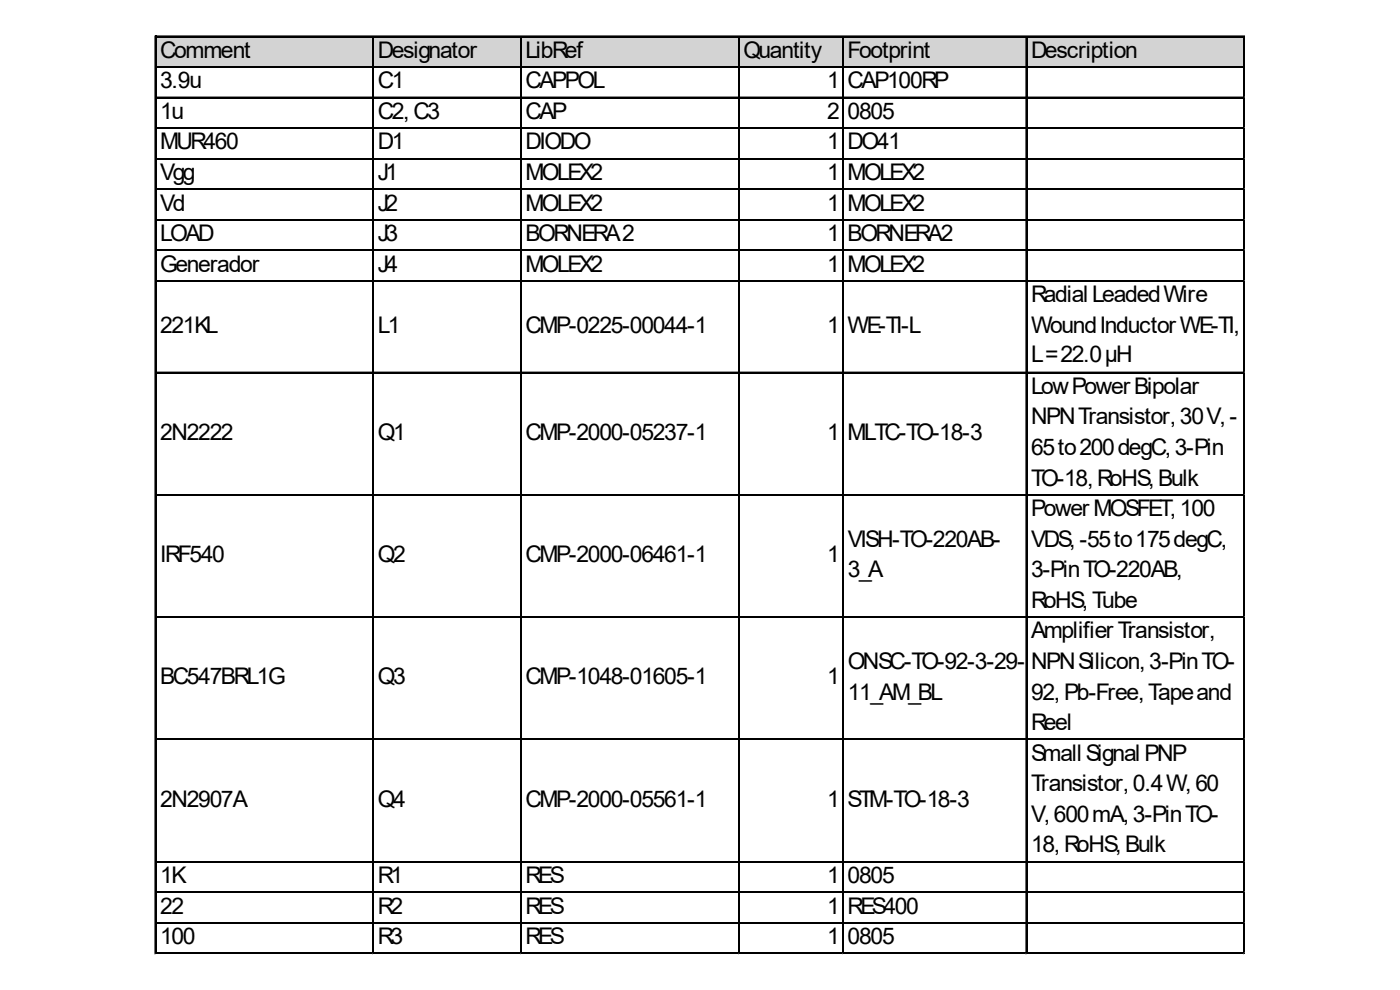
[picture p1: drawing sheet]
<svg xmlns="http://www.w3.org/2000/svg" width="297mm" height="210mm" viewBox="0 0 297 210" stroke-linecap="round" stroke-linejoin="round" font-family="sans-serif">
<defs><g id="words">
<g font-size="4.9">
<text x="34" y="12.2">Comment</text>
<text x="80.1" y="12.2">Designator</text>
<text x="111.5" y="12.2">LibRef</text>
<text x="157.7" y="12.2">Quantity</text>
<text x="179.8" y="12.2">Footprint</text>
<text x="218.7" y="12.2">Description</text>
<text x="34" y="18.8">3.9u</text>
<text x="80.1" y="18.8">C1</text>
<text x="111.5" y="18.8">CAPPOL</text>
<text x="175.5" y="18.8">1 CAP100RP</text>
<text x="34" y="25.2">1u</text>
<text x="80.1" y="25.2">C2, C3</text>
<text x="111.5" y="25.2">CAP</text>
<text x="175.5" y="25.2">2 0805</text>
<text x="34" y="31.7">MUR460</text>
<text x="80.1" y="31.7">D1</text>
<text x="111.5" y="31.7">DIODO</text>
<text x="175.5" y="31.7">1 DO41</text>
<text x="34" y="38.2">Vgg</text>
<text x="80.1" y="38.2">J1</text>
<text x="111.5" y="38.2">MOLEX2</text>
<text x="175.5" y="38.2">1 MOLEX2</text>
<text x="34" y="44.7">Vd</text>
<text x="80.1" y="44.7">J2</text>
<text x="111.5" y="44.7">MOLEX2</text>
<text x="175.5" y="44.7">1 MOLEX2</text>
<text x="34" y="51.1">LOAD</text>
<text x="80.1" y="51.1">J3</text>
<text x="111.5" y="51.1">BORNERA 2</text>
<text x="175.5" y="51.1">1 BORNERA2</text>
<text x="34" y="57.6">Generador</text>
<text x="80.1" y="57.6">J4</text>
<text x="111.5" y="57.6">MOLEX2</text>
<text x="175.5" y="57.6">1 MOLEX2</text>
<text x="218.7" y="64.1">Radial Leaded Wire</text>
<text x="34" y="70.6">221KL</text>
<text x="80.1" y="70.6">L1</text>
<text x="111.5" y="70.6">CMP-0225-00044-1</text>
<text x="175.5" y="70.6">1 WE-TI-L</text>
<text x="218.7" y="70.6">Wound Inductor WE-TI,</text>
<text x="218.7" y="76.8">L = 22.0 µH</text>
<text x="218.7" y="83.6">Low Power Bipolar</text>
<text x="34" y="93.3">2N2222</text>
<text x="80.1" y="93.3">Q1</text>
<text x="111.5" y="93.3">CMP-2000-05237-1</text>
<text x="175.5" y="93.3">1 MLTC-TO-18-3</text>
<text x="218.7" y="90">NPN Transistor, 30 V, -</text>
<text x="218.7" y="96.5">65 to 200 degC, 3-Pin</text>
<text x="218.7" y="103">TO-18, RoHS, Bulk</text>
<text x="218.7" y="109.5">Power MOSFET, 100</text>
<text x="34" y="119.2">IRF540</text>
<text x="80.1" y="119.2">Q2</text>
<text x="111.5" y="119.2">CMP-2000-06461-1</text>
<text x="175.5" y="119.2">1</text>
<text x="179.8" y="116">VISH-TO-220AB-</text>
<text x="218.7" y="116">VDS, -55 to 175 degC,</text>
<text x="179.8" y="122.5">3_A</text>
<text x="218.7" y="122.5">3-Pin TO-220AB,</text>
<text x="218.7" y="128.9">RoHS, Tube</text>
<text x="218.7" y="135.4">Amplifier Transistor,</text>
<text x="179.8" y="141.9">ONSC-TO-92-3-29-</text>
<text x="218.7" y="141.9">NPN Silicon, 3-Pin TO-</text>
<text x="34" y="145.2">BC547BRL1G</text>
<text x="80.1" y="145.2">Q3</text>
<text x="111.5" y="145.2">CMP-1048-01605-1</text>
<text x="175.5" y="145.2">1</text>
<text x="179.8" y="148.4">11_AM_BL</text>
<text x="218.7" y="148.4">92, Pb-Free, Tape and</text>
<text x="218.7" y="154.9">Reel</text>
<text x="218.7" y="161.4">Small Signal PNP</text>
<text x="218.7" y="167.9">Transistor, 0.4 W, 60</text>
<text x="34" y="171.1">2N2907A</text>
<text x="80.1" y="171.1">Q4</text>
<text x="111.5" y="171.1">CMP-2000-05561-1</text>
<text x="175.5" y="171.1">1 STM-TO-18-3</text>
<text x="218.7" y="174.3">V, 600 mA, 3-Pin TO-</text>
<text x="218.7" y="180.8">18, RoHS, Bulk</text>
<text x="34" y="187.3">1K</text>
<text x="80.1" y="187.3">R1</text>
<text x="111.5" y="187.3">RES</text>
<text x="175.5" y="187.3">1 0805</text>
<text x="34" y="193.8">22</text>
<text x="80.1" y="193.8">R2</text>
<text x="111.5" y="193.8">RES</text>
<text x="175.5" y="193.8">1 RES400</text>
<text x="34" y="200.3">100</text>
<text x="80.1" y="200.3">R3</text>
<text x="111.5" y="200.3">RES</text>
<text x="175.5" y="200.3">1 0805</text>
</g>
</g></defs>
<path d="M33.1 7.9h231v6.5h-231z" fill="#d3d3d3"/>
<g fill="none" stroke="#000" stroke-width=".21">
<path d="M32.9 7.6v194.8M33.1 7.6h231M33.1 14.1h231M79.1 7.9v194.5M110.4 7.9v194.5M156.6 7.9v194.5M178.7 7.9v194.5M217.6 7.9v194.5M263.8 7.9v194.5M33.1 20.6h231M33.1 27.1h231M33.1 33.6h231"/>
<path d="M33.1 40h231M33.1 46.5h231M33.1 53h231M33.1 59.5h231M33.1 78.9h231M33.1 104.9h231M33.1 130.8h231M33.1 156.7h231M33.1 182.7h231M33.1 189.2h231M33.1 195.6h231M33.1 202.1h231"/>
</g>
<path d="M33.1 7.7h231M79.2 7.9v194.5M110.5 7.9v194.5M264 7.9v194.5M33.1 33.7h231M33.1 40.2h231M33.1 46.7h231M33.1 53.1h231M33.1 79.1h231M33.1 130.9h231M33.1 182.8h231" fill="none" stroke="#000" stroke-width=".25"/>
<g fill="none" stroke="#000" stroke-width=".3">
<path d="M33 7.6v194.8M33.1 14.2h231M156.7 7.9v194.5M178.9 7.9v194.5M217.8 7.9v194.5M33.1 20.7h231M33.1 27.2h231M33.1 59.6h231M33.1 105h231M33.1 156.9h231M33.1 189.3h231M33.1 195.8h231"/>
<path d="M33.1 202.2h231"/>
</g>
<g fill="none" stroke="#e0e0e0" stroke-width=".21">
<path d="M264.1 20.6h.1M264.1 27.1h.1M264.1 33.6h.1M264.1 40h.1M264.1 46.5h.1M264.1 53h.1M264.1 59.5h.1M264.1 78.9h.1M264.1 104.9h.1M264.1 130.8h.1M264.1 156.7h.1M264.1 182.7h.1"/>
<path d="M264.1 189.2h.1M264.1 195.6h.1M32.9 202.4h.1M79.1 202.4h.1M110.4 202.4h.1M156.6 202.4h.1M178.7 202.4h.1M217.6 202.4h.1M263.8 202.4h.1M264.1 202.1h.1"/>
</g>
<use href="#words"/>
</svg>
